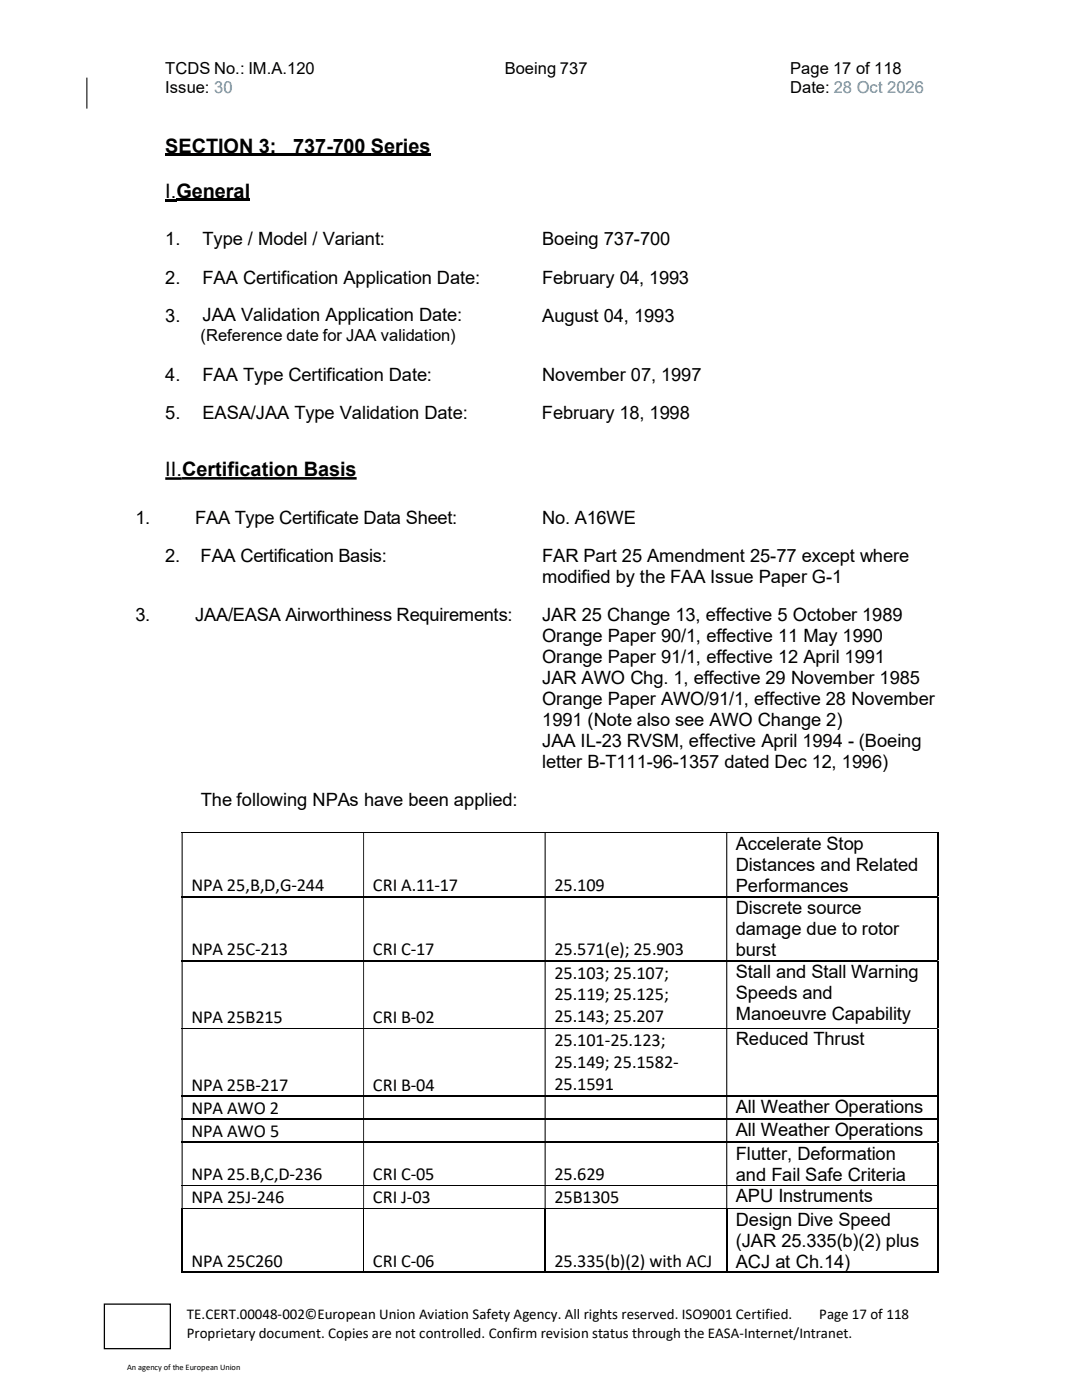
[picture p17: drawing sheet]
<svg xmlns="http://www.w3.org/2000/svg" width="216mm" height="279mm" viewBox="0 0 216 279" stroke-linecap="round" stroke-linejoin="round" font-family="sans-serif">
<defs><g id="words">
<g font-size="4">
<text x="33" y="30.5">SECTION 3:</text>
<text x="58.5" y="30.5">737-700 Series</text>
<text x="33" y="39.5">I.General</text>
<text x="33" y="95">II.Certification Basis</text>
</g>
<g font-size="3.7">
<text x="33" y="49">1.</text>
<text x="40.4" y="49">Type / Model / Variant:</text>
<text x="108.2" y="49">Boeing 737-700</text>
<text x="33" y="56.6">2.</text>
<text x="40.4" y="56.6">FAA Certification Application Date:</text>
<text x="108.2" y="56.6">February 04, 1993</text>
<text x="33" y="64.2">3.</text>
<text x="40.4" y="64.1">JAA Validation Application Date:</text>
<text x="108.2" y="64.2">August 04, 1993</text>
<text x="33" y="76">4.</text>
<text x="40.4" y="76">FAA Type Certification Date:</text>
<text x="108.2" y="76">November 07, 1997</text>
<text x="33" y="83.7">5.</text>
<text x="40.4" y="83.7">EASA/JAA Type Validation Date:</text>
<text x="108.1" y="83.7">February 18, 1998</text>
<text x="27" y="104.5">1.</text>
<text x="39" y="104.5">FAA Type Certificate Data Sheet:</text>
<text x="108.2" y="104.5">No. A16WE</text>
<text x="33" y="112.1">2.</text>
<text x="40" y="112.1">FAA Certification Basis:</text>
<text x="108.2" y="112.1">FAR Part 25 Amendment 25-77 except where</text>
<text x="108.2" y="116.3">modified by the FAA Issue Paper G-1</text>
<text x="27" y="123.9">3.</text>
<text x="39" y="123.9">JAA/EASA Airworthiness Requirements:</text>
<text x="108.2" y="123.9">JAR 25 Change 13, effective 5 October 1989</text>
<text x="108.2" y="128.2">Orange Paper 90/1, effective 11 May 1990</text>
<text x="108.2" y="132.3">Orange Paper 91/1, effective 12 April 1991</text>
<text x="108.2" y="136.5">JAR AWO Chg. 1, effective 29 November 1985</text>
<text x="108.2" y="140.8">Orange Paper AWO/91/1, effective 28 November</text>
<text x="108.2" y="144.9">1991 (Note also see AWO Change 2)</text>
<text x="108.2" y="149.1">JAA IL-23 RVSM, effective April 1994 - (Boeing</text>
<text x="108.2" y="153.3">letter B-T111-96-1357 dated Dec 12, 1996)</text>
<text x="40" y="161">The following NPAs have been applied:</text>
<text x="146.8" y="169.7">Accelerate Stop</text>
<text x="146.8" y="173.9">Distances and Related</text>
<text x="38.2" y="177.8">NPA 25,B,D,G-244</text>
<text x="74.4" y="177.8">CRI A.11-17</text>
<text x="110.6" y="177.8">25.109</text>
<text x="146.8" y="178.1">Performances</text>
<text x="146.8" y="182.5">Discrete source</text>
<text x="38.2" y="190.6">NPA 25C-213</text>
<text x="74.4" y="190.6">CRI C-17</text>
<text x="110.6" y="190.6">25.571(e); 25.903</text>
<text x="146.8" y="186.6">damage due to rotor</text>
<text x="146.8" y="190.8">burst</text>
<text x="110.6" y="195.3">25.103; 25.107;</text>
<text x="146.8" y="195.2">Stall and Stall Warning</text>
<text x="110.6" y="199.6">25.119; 25.125;</text>
<text x="146.8" y="199.4">Speeds and</text>
<text x="146.8" y="203.6">Manoeuvre Capability</text>
<text x="38.2" y="204.1">NPA 25B215</text>
<text x="74.4" y="204.1">CRI B-02</text>
<text x="110.6" y="204">25.143; 25.207</text>
<text x="110.6" y="208.8">25.101-25.123;</text>
<text x="146.8" y="208.6">Reduced Thrust</text>
<text x="110.6" y="213.1">25.149; 25.1582-</text>
<text x="38.2" y="217.6">NPA 25B-217</text>
<text x="74.4" y="217.6">CRI B-04</text>
<text x="110.6" y="217.6">25.1591</text>
<text x="38.2" y="222.4">NPA AWO 2</text>
<text x="38.2" y="227">NPA AWO 5</text>
<text x="146.8" y="222.2">All Weather Operations</text>
<text x="146.8" y="226.8">All Weather Operations</text>
<text x="146.8" y="231.4">Flutter, Deformation</text>
<text x="38.2" y="235.4">NPA 25.B,C,D-236</text>
<text x="74.4" y="235.4">CRI C-05</text>
<text x="110.6" y="235.4">25.629</text>
<text x="146.8" y="235.6">and Fail Safe Criteria</text>
<text x="146.8" y="239.9">APU Instruments</text>
<text x="38.2" y="240.2">NPA 25J-246</text>
<text x="74.4" y="240.2">CRI J-03</text>
<text x="110.6" y="240.2">25B1305</text>
<text x="146.8" y="244.7">Design Dive Speed</text>
<text x="146.8" y="248.9">(JAR 25.335(b)(2) plus</text>
<text x="38.2" y="252.8">NPA 25C260</text>
<text x="74.4" y="252.8">CRI C-06</text>
<text x="110.6" y="252.8">25.335(b)(2) with ACJ</text>
<text x="146.8" y="253">ACJ at Ch.14)</text>
</g>
<g font-size="3.3">
<text x="33" y="14.7">TCDS No.: IM.A.120</text>
<text x="100.7" y="14.7">Boeing 737</text>
<text x="157.7" y="14.8">Page 17 of 118</text>
<text x="33" y="18.6">Issue: 30</text>
<text x="157.7" y="18.6">Date: 28 Oct 2026</text>
<text x="40" y="68">(Reference date for JAA validation)</text>
</g>
<g font-size="3">
<text x="37.3" y="263.3">TE.CERT.00048-002©European Union Aviation Safety Agency. All rights reserved. ISO9001 Certified.</text>
<text x="163.5" y="263.3">Page 17 of 118</text>
<text x="37.3" y="267">Proprietary document. Copies are not controlled. Confirm revision status through the EASA-Internet/Intranet.</text>
</g>
<text font-size="1.7" x="25.4" y="273.3">An agency of the European Union</text>
</g></defs>
<path d="M20.8 260.3h13.2v8.9h-13.2z" fill="none" stroke="#000" stroke-width=".25"/>
<path d="M33 30.6h52.9v.6h-52.9zM33 39.7h2.2v.5h-2.2zM35.2 39.6h14.7v.5h-14.7zM187 241.1h.2v.2h-.2z" fill="#000"/>
<g fill="#000">
<path d="M33 95.2h3.3v.6h-3.3zM36.3 95.2h34.9v.5h-34.9z" fill-rule="evenodd"/>
<path d="M187 166.1h.2v.1h-.2zM36.2 166.2h.2v12.6h-.2zM72.5 166.2h.1v12.6h-.1zM108.7 166.2h.2v12.6h-.2zM144.9 166.2h.2v12.6h-.2z" fill-rule="evenodd"/>
<path d="M187 178.8h.2v.2h-.2zM36.2 179h.2v12.6h-.2zM72.5 179h.1v12.6h-.1zM108.7 179h.2v12.6h-.2zM144.9 179h.2v12.6h-.2z" fill-rule="evenodd"/>
<path d="M187 191.6h.2v.2h-.2zM36.2 191.8h.2v13.3h-.2zM72.5 191.8h.1v13.3h-.1zM108.7 191.8h.2v13.3h-.2zM144.9 191.8h.2v13.3h-.2z" fill-rule="evenodd"/>
<path d="M187 205.1h.2v.2h-.2zM36.2 205.3h.2v13.3h-.2zM72.5 205.3h.1v13.3h-.1zM108.7 205.3h.2v13.3h-.2zM144.9 205.3h.2v13.3h-.2z" fill-rule="evenodd"/>
<path d="M187 218.6h.2v.2h-.2zM36.2 218.8h.2v4.5h-.2zM72.5 218.8h.1v4.5h-.1zM108.7 218.8h.2v4.5h-.2zM144.9 218.8h.2v4.5h-.2z" fill-rule="evenodd"/>
<path d="M187 223.3h.2v.2h-.2zM36.2 223.5h.2v4.4h-.2zM72.5 223.5h.1v4.4h-.1zM108.7 223.5h.2v4.4h-.2zM144.9 223.5h.2v4.4h-.2z" fill-rule="evenodd"/>
<path d="M187 227.9h.2v.2h-.2zM36.2 228.1h.2v8.4h-.2zM72.5 228.1h.1v8.4h-.1zM108.7 228.1h.2v8.4h-.2zM144.9 228.1h.2v8.4h-.2z" fill-rule="evenodd"/>
<path d="M187 236.5h.2v.1h-.2zM36.2 236.6h.2v4.5h-.2zM72.5 236.6h.1v4.5h-.1zM108.7 236.6h.2v4.5h-.2zM144.9 236.6h.2v4.5h-.2z" fill-rule="evenodd"/>
<path d="M187 253.8h.2v.2h-.2zM17.2 15.5h.2v6.2h-.2z" fill-rule="evenodd"/>
</g>
<path d="M36.2 166.2h150.8M36.2 205.2h150.8M36.2 236.6h150.8M36.2 241.2h150.8M72.6 241.3v12.7" fill="none" stroke="#000" stroke-width=".2"/>
<g fill="none" stroke="#000" stroke-width=".21">
<path d="M36.2 178.9h150.8M187.1 166.2v12.6M187.1 179v12.6M36.2 191.7h150.8M187.1 191.8v13.3M36.2 218.7h150.8M187.1 205.3v13.3M187.1 218.8v4.5M36.2 223.4h150.8M36.2 228h150.8M187.1 223.5v4.4M187.1 228.1v8.4"/>
<path d="M187.1 236.6v4.5M36.2 253.9h36.3M36.3 241.3v12.7M72.6 253.9h36.1M108.8 241.3v12.7M108.9 253.9h36M145 241.3v12.7M145.1 253.9h41.9M187.1 241.3v12.7"/>
</g>
<use href="#words"/>
</svg>
